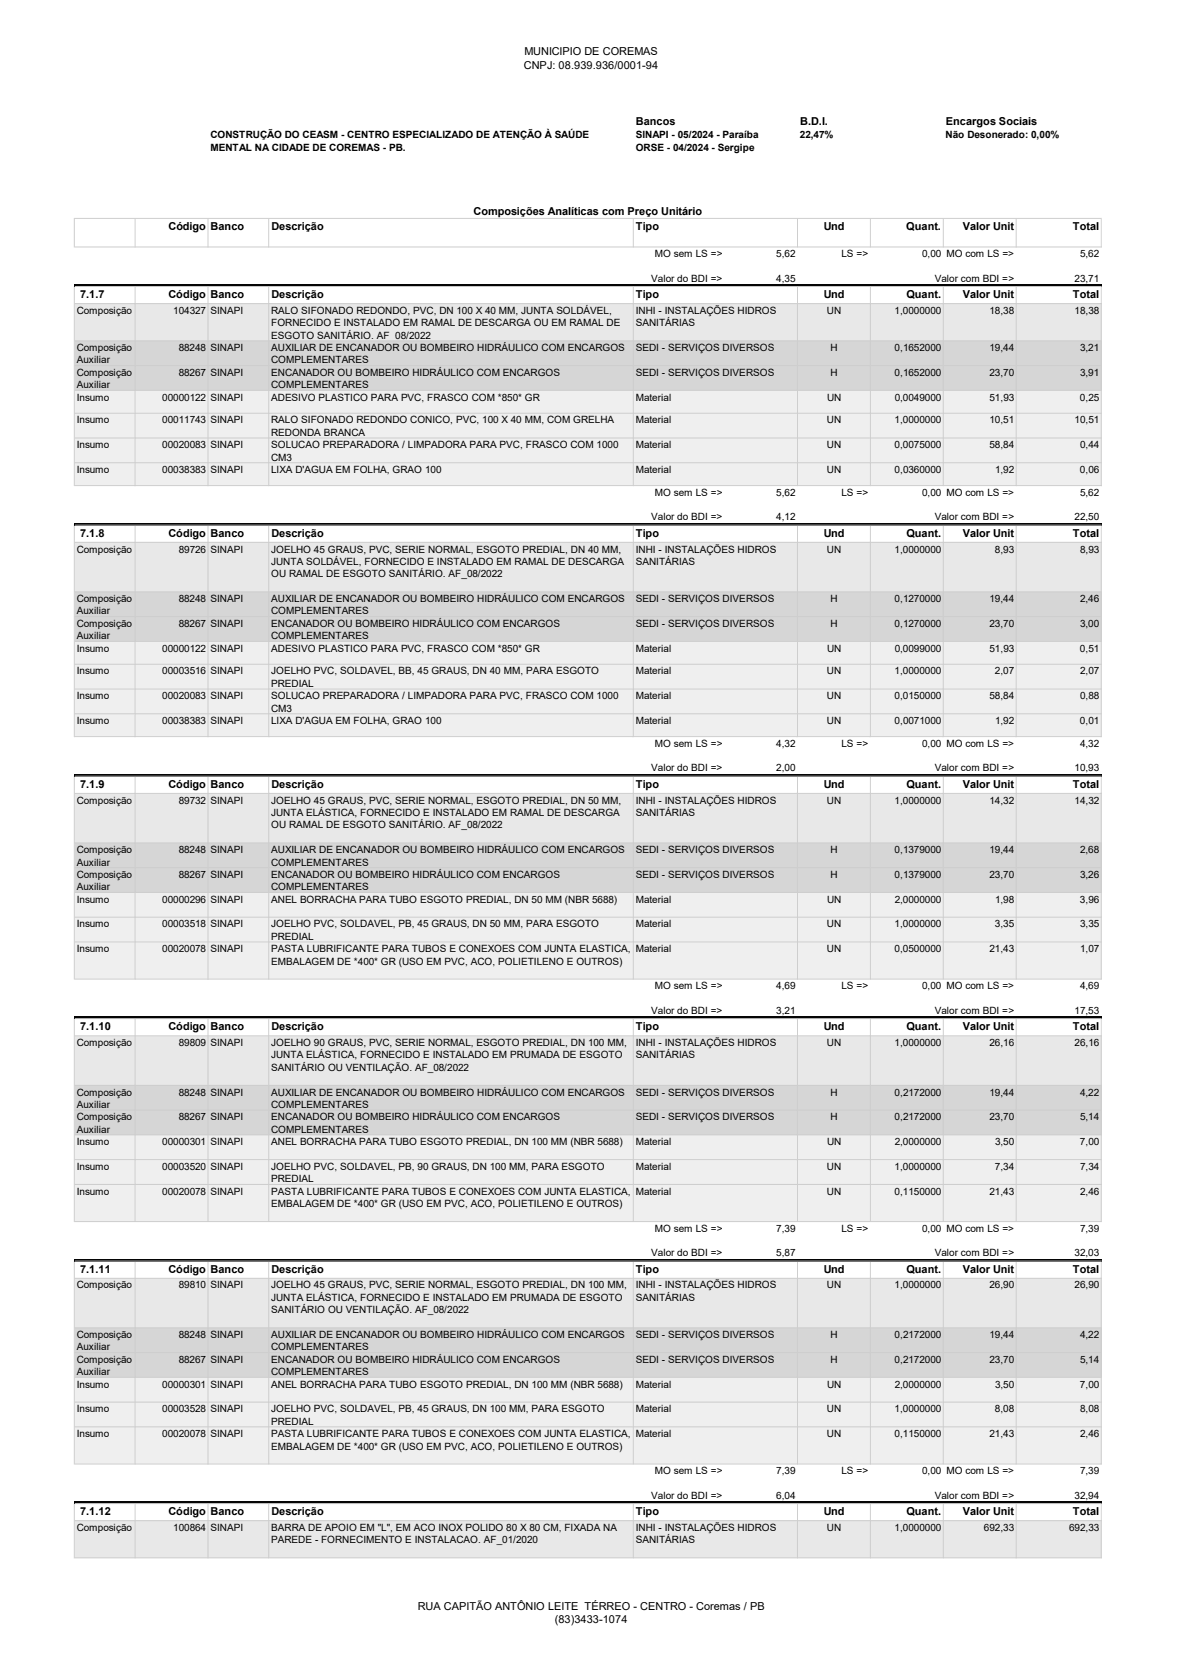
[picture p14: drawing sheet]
<svg xmlns="http://www.w3.org/2000/svg" width="210mm" height="297mm" viewBox="0 0 210 297" stroke-linecap="round" stroke-linejoin="round" font-family="sans-serif">
<defs><g id="words">
<g font-size="1.9">
<text x="93.2" y="9.8">MUNICIPIO DE COREMAS</text>
<text x="93.1" y="12.2">CNPJ: 08.939.936/0001-94</text>
<text x="113" y="22.2">Bancos</text>
<text x="142.2" y="22.2">B.D.I.</text>
<text x="168.1" y="22.2">Encargos Sociais</text>
<text x="29.9" y="40.9">Código Banco</text>
<text x="48.2" y="40.9">Descrição</text>
<text x="84.2" y="38.2">Composições Analíticas com Preço Unitário</text>
<text x="113" y="40.9">Tipo</text>
<text x="146.3" y="40.9">Und</text>
<text x="161" y="40.9">Quant.</text>
<text x="171.1" y="40.9">Valor Unit</text>
<text x="190.6" y="40.9">Total</text>
<text x="14.2" y="53">7.1.7</text>
<text x="29.9" y="53">Código Banco</text>
<text x="48.2" y="53">Descrição</text>
<text x="113" y="53">Tipo</text>
<text x="146.4" y="53">Und</text>
<text x="161" y="53">Quant.</text>
<text x="171.1" y="53">Valor Unit</text>
<text x="190.6" y="53">Total</text>
<text x="14.2" y="95.4">7.1.8</text>
<text x="29.9" y="95.4">Código Banco</text>
<text x="48.2" y="95.4">Descrição</text>
<text x="113" y="95.4">Tipo</text>
<text x="146.4" y="95.4">Und</text>
<text x="161" y="95.4">Quant.</text>
<text x="171.1" y="95.4">Valor Unit</text>
<text x="190.6" y="95.4">Total</text>
<text x="14.2" y="140">7.1.9</text>
<text x="29.9" y="140">Código Banco</text>
<text x="48.2" y="140">Descrição</text>
<text x="113" y="140">Tipo</text>
<text x="146.4" y="140">Und</text>
<text x="161" y="140">Quant.</text>
<text x="171.1" y="140">Valor Unit</text>
<text x="190.6" y="140">Total</text>
<text x="14.2" y="183.1">7.1.10</text>
<text x="29.9" y="183.1">Código Banco</text>
<text x="48.2" y="183.1">Descrição</text>
<text x="113" y="183.1">Tipo</text>
<text x="146.4" y="183.1">Und</text>
<text x="161" y="183.1">Quant.</text>
<text x="171.1" y="183.1">Valor Unit</text>
<text x="190.6" y="183.1">Total</text>
<text x="14.2" y="226.2">7.1.11</text>
<text x="29.9" y="226.2">Código Banco</text>
<text x="48.2" y="226.2">Descrição</text>
<text x="113" y="226.2">Tipo</text>
<text x="146.4" y="226.2">Und</text>
<text x="161" y="226.2">Quant.</text>
<text x="171.1" y="226.2">Valor Unit</text>
<text x="190.6" y="226.2">Total</text>
<text x="14.2" y="269.3">7.1.12</text>
<text x="29.9" y="269.3">Código Banco</text>
<text x="48.2" y="269.3">Descrição</text>
<text x="113" y="269.3">Tipo</text>
<text x="146.4" y="269.3">Und</text>
<text x="161" y="269.3">Quant.</text>
<text x="171.1" y="269.3">Valor Unit</text>
<text x="190.6" y="269.3">Total</text>
<text x="74.2" y="286.1">RUA CAPITÃO ANTÔNIO LEITE TÉRREO - CENTRO - Coremas / PB</text>
<text x="98.6" y="288.5">(83)3433-1074</text>
</g>
<g font-size="1.8">
<text x="37.4" y="24.6">CONSTRUÇÃO DO CEASM - CENTRO ESPECIALIZADO DE ATENÇÃO À SAÚDE</text>
<text x="37.4" y="26.9">MENTAL NA CIDADE DE COREMAS - PB.</text>
<text x="112.9" y="24.6">SINAPI - 05/2024 - Paraíba</text>
<text x="112.9" y="26.9">ORSE - 04/2024 - Sergipe</text>
<text x="142.1" y="24.6">22,47%</text>
<text x="168" y="24.6">Não Desonerado: 0,00%</text>
<text x="116.4" y="45.7">MO sem LS =&gt;</text>
<text x="137.9" y="45.7">5,62</text>
<text x="149.5" y="45.7">LS =&gt;</text>
<text x="163.8" y="45.7">0,00 MO com LS =&gt;</text>
<text x="191.9" y="45.7">5,62</text>
<text x="115.7" y="50">Valor do BDI =&gt;</text>
<text x="137.9" y="50">4,35</text>
<text x="166.1" y="50">Valor com BDI =&gt;</text>
<text x="190.9" y="50">23,71</text>
<text x="13.6" y="55.8">Composição</text>
<text x="30.8" y="55.8">104327 SINAPI</text>
<text x="48.2" y="58">FORNECIDO E INSTALADO EM RAMAL DE DESCARGA OU EM RAMAL DE</text>
<text x="48.2" y="55.8">RALO SIFONADO REDONDO, PVC, DN 100 X 40 MM, JUNTA SOLDÁVEL,</text>
<text x="112.9" y="55.8">INHI - INSTALAÇÕES HIDROS</text>
<text x="112.9" y="58">SANITÁRIAS</text>
<text x="146.9" y="55.8">UN</text>
<text x="159" y="55.8">1,0000000</text>
<text x="175.8" y="55.8">18,38</text>
<text x="190.9" y="55.8">18,38</text>
<text x="13.6" y="62.4">Composição</text>
<text x="13.6" y="64.6">Auxiliar</text>
<text x="31.8" y="62.4">88248 SINAPI</text>
<text x="48.2" y="62.4">AUXILIAR DE ENCANADOR OU BOMBEIRO HIDRÁULICO COM ENCARGOS</text>
<text x="48.2" y="60.2">ESGOTO SANITÁRIO. AF_08/2022</text>
<text x="48.2" y="64.6">COMPLEMENTARES</text>
<text x="112.9" y="62.4">SEDI - SERVIÇOS DIVERSOS</text>
<text x="147.6" y="62.4">H</text>
<text x="159" y="62.4">0,1652000</text>
<text x="175.8" y="62.4">19,44</text>
<text x="191.9" y="62.4">3,21</text>
<text x="13.6" y="66.8">Composição</text>
<text x="13.6" y="69">Auxiliar</text>
<text x="13.6" y="71.2">Insumo</text>
<text x="28.8" y="71.2">00000122 SINAPI</text>
<text x="31.8" y="66.8">88267 SINAPI</text>
<text x="48.2" y="71.2">ADESIVO PLASTICO PARA PVC, FRASCO COM *850* GR</text>
<text x="48.2" y="66.8">ENCANADOR OU BOMBEIRO HIDRÁULICO COM ENCARGOS</text>
<text x="48.2" y="69">COMPLEMENTARES</text>
<text x="112.9" y="66.8">SEDI - SERVIÇOS DIVERSOS</text>
<text x="112.9" y="71.2">Material</text>
<text x="146.9" y="71.2">UN</text>
<text x="147.6" y="66.8">H</text>
<text x="159" y="66.8">0,1652000</text>
<text x="159" y="71.2">0,0049000</text>
<text x="175.8" y="66.8">23,70</text>
<text x="175.8" y="71.2">51,93</text>
<text x="191.9" y="71.2">0,25</text>
<text x="191.9" y="66.8">3,91</text>
<text x="13.6" y="75.3">Insumo</text>
<text x="28.8" y="75.3">00011743 SINAPI</text>
<text x="48.2" y="75.3">RALO SIFONADO REDONDO CONICO, PVC, 100 X 40 MM, COM GRELHA</text>
<text x="48.2" y="77.5">REDONDA BRANCA</text>
<text x="112.9" y="75.3">Material</text>
<text x="146.9" y="75.3">UN</text>
<text x="159" y="75.3">1,0000000</text>
<text x="175.8" y="75.3">10,51</text>
<text x="190.9" y="75.3">10,51</text>
<text x="13.6" y="79.7">Insumo</text>
<text x="28.8" y="79.7">00020083 SINAPI</text>
<text x="48.2" y="79.7">SOLUCAO PREPARADORA / LIMPADORA PARA PVC, FRASCO COM 1000</text>
<text x="48.2" y="81.9">CM3</text>
<text x="112.9" y="79.7">Material</text>
<text x="146.9" y="79.7">UN</text>
<text x="159" y="79.7">0,0075000</text>
<text x="175.8" y="79.7">58,84</text>
<text x="191.9" y="79.7">0,44</text>
<text x="13.6" y="84.1">Insumo</text>
<text x="28.8" y="84.1">00038383 SINAPI</text>
<text x="48.2" y="84.1">LIXA D'AGUA EM FOLHA, GRAO 100</text>
<text x="112.9" y="84.1">Material</text>
<text x="116.4" y="88.1">MO sem LS =&gt;</text>
<text x="137.9" y="88.1">5,62</text>
<text x="146.9" y="84.1">UN</text>
<text x="149.5" y="88.1">LS =&gt;</text>
<text x="159" y="84.1">0,0360000</text>
<text x="163.8" y="88.1">0,00 MO com LS =&gt;</text>
<text x="176.8" y="84.1">1,92</text>
<text x="191.9" y="84.1">0,06</text>
<text x="191.9" y="88.1">5,62</text>
<text x="115.7" y="92.5">Valor do BDI =&gt;</text>
<text x="137.9" y="92.5">4,12</text>
<text x="166.1" y="92.5">Valor com BDI =&gt;</text>
<text x="190.9" y="92.5">22,50</text>
<text x="13.6" y="98.2">Composição</text>
<text x="31.7" y="98.2">89726 SINAPI</text>
<text x="48.2" y="98.2">JOELHO 45 GRAUS, PVC, SERIE NORMAL, ESGOTO PREDIAL, DN 40 MM,</text>
<text x="48.2" y="100.4">JUNTA SOLDÁVEL, FORNECIDO E INSTALADO EM RAMAL DE DESCARGA</text>
<text x="112.9" y="98.2">INHI - INSTALAÇÕES HIDROS</text>
<text x="112.9" y="100.4">SANITÁRIAS</text>
<text x="146.9" y="98.2">UN</text>
<text x="159" y="98.2">1,0000000</text>
<text x="176.8" y="98.2">8,93</text>
<text x="191.9" y="98.2">8,93</text>
<text x="13.6" y="107">Composição</text>
<text x="31.8" y="107">88248 SINAPI</text>
<text x="48.2" y="107">AUXILIAR DE ENCANADOR OU BOMBEIRO HIDRÁULICO COM ENCARGOS</text>
<text x="48.2" y="102.6">OU RAMAL DE ESGOTO SANITÁRIO. AF_08/2022</text>
<text x="112.9" y="107">SEDI - SERVIÇOS DIVERSOS</text>
<text x="147.6" y="107">H</text>
<text x="159" y="107">0,1270000</text>
<text x="175.8" y="107">19,44</text>
<text x="191.9" y="107">2,46</text>
<text x="13.6" y="109.2">Auxiliar</text>
<text x="13.6" y="111.4">Composição</text>
<text x="13.6" y="113.6">Auxiliar</text>
<text x="31.8" y="111.4">88267 SINAPI</text>
<text x="48.2" y="111.4">ENCANADOR OU BOMBEIRO HIDRÁULICO COM ENCARGOS</text>
<text x="48.2" y="109.2">COMPLEMENTARES</text>
<text x="48.2" y="113.6">COMPLEMENTARES</text>
<text x="112.9" y="111.4">SEDI - SERVIÇOS DIVERSOS</text>
<text x="147.6" y="111.4">H</text>
<text x="159" y="111.4">0,1270000</text>
<text x="175.8" y="111.4">23,70</text>
<text x="191.9" y="111.4">3,00</text>
<text x="13.6" y="115.8">Insumo</text>
<text x="13.6" y="119.9">Insumo</text>
<text x="28.8" y="115.8">00000122 SINAPI</text>
<text x="28.8" y="119.9">00003516 SINAPI</text>
<text x="48.2" y="115.8">ADESIVO PLASTICO PARA PVC, FRASCO COM *850* GR</text>
<text x="48.2" y="119.9">JOELHO PVC, SOLDAVEL, BB, 45 GRAUS, DN 40 MM, PARA ESGOTO</text>
<text x="112.9" y="119.9">Material</text>
<text x="112.9" y="115.8">Material</text>
<text x="146.9" y="119.9">UN</text>
<text x="146.9" y="115.8">UN</text>
<text x="159" y="119.9">1,0000000</text>
<text x="159" y="115.8">0,0099000</text>
<text x="175.8" y="115.8">51,93</text>
<text x="176.8" y="119.9">2,07</text>
<text x="191.9" y="115.8">0,51</text>
<text x="191.9" y="119.9">2,07</text>
<text x="13.6" y="124.3">Insumo</text>
<text x="28.8" y="124.3">00020083 SINAPI</text>
<text x="48.2" y="124.3">SOLUCAO PREPARADORA / LIMPADORA PARA PVC, FRASCO COM 1000</text>
<text x="48.2" y="122.1">PREDIAL</text>
<text x="112.9" y="124.3">Material</text>
<text x="146.9" y="124.3">UN</text>
<text x="159" y="124.3">0,0150000</text>
<text x="175.8" y="124.3">58,84</text>
<text x="191.9" y="124.3">0,88</text>
<text x="13.6" y="128.7">Insumo</text>
<text x="28.8" y="128.7">00038383 SINAPI</text>
<text x="48.2" y="128.7">LIXA D'AGUA EM FOLHA, GRAO 100</text>
<text x="48.2" y="126.5">CM3</text>
<text x="112.9" y="128.7">Material</text>
<text x="146.9" y="128.7">UN</text>
<text x="159" y="128.7">0,0071000</text>
<text x="176.8" y="128.7">1,92</text>
<text x="191.9" y="128.7">0,01</text>
<text x="115.7" y="137.1">Valor do BDI =&gt;</text>
<text x="116.4" y="132.8">MO sem LS =&gt;</text>
<text x="137.9" y="137.1">2,00</text>
<text x="137.9" y="132.8">4,32</text>
<text x="149.5" y="132.8">LS =&gt;</text>
<text x="163.8" y="132.8">0,00 MO com LS =&gt;</text>
<text x="166.1" y="137.1">Valor com BDI =&gt;</text>
<text x="190.9" y="137.1">10,93</text>
<text x="191.9" y="132.8">4,32</text>
<text x="13.6" y="142.8">Composição</text>
<text x="31.7" y="142.8">89732 SINAPI</text>
<text x="48.2" y="142.8">JOELHO 45 GRAUS, PVC, SERIE NORMAL, ESGOTO PREDIAL, DN 50 MM,</text>
<text x="112.9" y="142.8">INHI - INSTALAÇÕES HIDROS</text>
<text x="146.9" y="142.8">UN</text>
<text x="159" y="142.8">1,0000000</text>
<text x="175.8" y="142.8">14,32</text>
<text x="190.9" y="142.8">14,32</text>
<text x="48.2" y="145">JUNTA ELÁSTICA, FORNECIDO E INSTALADO EM RAMAL DE DESCARGA</text>
<text x="48.2" y="147.2">OU RAMAL DE ESGOTO SANITÁRIO. AF_08/2022</text>
<text x="112.9" y="145">SANITÁRIAS</text>
<text x="13.6" y="151.6">Composição</text>
<text x="13.6" y="153.8">Auxiliar</text>
<text x="31.8" y="151.6">88248 SINAPI</text>
<text x="48.2" y="151.6">AUXILIAR DE ENCANADOR OU BOMBEIRO HIDRÁULICO COM ENCARGOS</text>
<text x="48.2" y="153.8">COMPLEMENTARES</text>
<text x="112.9" y="151.6">SEDI - SERVIÇOS DIVERSOS</text>
<text x="147.6" y="151.6">H</text>
<text x="159" y="151.6">0,1379000</text>
<text x="175.8" y="151.6">19,44</text>
<text x="191.9" y="151.6">2,68</text>
<text x="13.6" y="156">Composição</text>
<text x="13.6" y="158.2">Auxiliar</text>
<text x="13.6" y="160.4">Insumo</text>
<text x="28.8" y="160.4">00000296 SINAPI</text>
<text x="31.8" y="156">88267 SINAPI</text>
<text x="48.2" y="160.4">ANEL BORRACHA PARA TUBO ESGOTO PREDIAL, DN 50 MM (NBR 5688)</text>
<text x="48.2" y="156">ENCANADOR OU BOMBEIRO HIDRÁULICO COM ENCARGOS</text>
<text x="48.2" y="158.2">COMPLEMENTARES</text>
<text x="112.9" y="156">SEDI - SERVIÇOS DIVERSOS</text>
<text x="112.9" y="160.4">Material</text>
<text x="146.9" y="160.4">UN</text>
<text x="147.6" y="156">H</text>
<text x="159" y="156">0,1379000</text>
<text x="159" y="160.4">2,0000000</text>
<text x="175.8" y="156">23,70</text>
<text x="176.8" y="160.4">1,98</text>
<text x="191.9" y="160.4">3,96</text>
<text x="191.9" y="156">3,26</text>
<text x="13.6" y="164.8">Insumo</text>
<text x="28.8" y="164.8">00003518 SINAPI</text>
<text x="48.2" y="164.8">JOELHO PVC, SOLDAVEL, PB, 45 GRAUS, DN 50 MM, PARA ESGOTO</text>
<text x="48.2" y="167">PREDIAL</text>
<text x="112.9" y="164.8">Material</text>
<text x="146.9" y="164.8">UN</text>
<text x="159" y="164.8">1,0000000</text>
<text x="176.8" y="164.8">3,35</text>
<text x="191.9" y="164.8">3,35</text>
<text x="13.6" y="169.2">Insumo</text>
<text x="28.8" y="169.2">00020078 SINAPI</text>
<text x="48.2" y="169.2">PASTA LUBRIFICANTE PARA TUBOS E CONEXOES COM JUNTA ELASTICA,</text>
<text x="48.2" y="171.4">EMBALAGEM DE *400* GR (USO EM PVC, ACO, POLIETILENO E OUTROS)</text>
<text x="112.9" y="169.2">Material</text>
<text x="146.9" y="169.2">UN</text>
<text x="159" y="169.2">0,0500000</text>
<text x="175.8" y="169.2">21,43</text>
<text x="191.9" y="169.2">1,07</text>
<text x="116.4" y="175.9">MO sem LS =&gt;</text>
<text x="137.9" y="175.9">4,69</text>
<text x="149.5" y="175.9">LS =&gt;</text>
<text x="163.8" y="175.9">0,00 MO com LS =&gt;</text>
<text x="191.9" y="175.9">4,69</text>
<text x="13.6" y="185.9">Composição</text>
<text x="31.7" y="185.9">89809 SINAPI</text>
<text x="48.2" y="185.9">JOELHO 90 GRAUS, PVC, SERIE NORMAL, ESGOTO PREDIAL, DN 100 MM,</text>
<text x="112.9" y="185.9">INHI - INSTALAÇÕES HIDROS</text>
<text x="115.7" y="180.2">Valor do BDI =&gt;</text>
<text x="137.9" y="180.2">3,21</text>
<text x="146.9" y="185.9">UN</text>
<text x="159" y="185.9">1,0000000</text>
<text x="166.1" y="180.2">Valor com BDI =&gt;</text>
<text x="175.8" y="185.9">26,16</text>
<text x="190.9" y="180.2">17,53</text>
<text x="190.9" y="185.9">26,16</text>
<text x="48.2" y="188.1">JUNTA ELÁSTICA, FORNECIDO E INSTALADO EM PRUMADA DE ESGOTO</text>
<text x="48.2" y="190.3">SANITÁRIO OU VENTILAÇÃO. AF_08/2022</text>
<text x="112.9" y="188.1">SANITÁRIAS</text>
<text x="13.6" y="194.7">Composição</text>
<text x="13.6" y="196.9">Auxiliar</text>
<text x="31.8" y="194.7">88248 SINAPI</text>
<text x="48.2" y="194.7">AUXILIAR DE ENCANADOR OU BOMBEIRO HIDRÁULICO COM ENCARGOS</text>
<text x="48.2" y="196.9">COMPLEMENTARES</text>
<text x="112.9" y="194.7">SEDI - SERVIÇOS DIVERSOS</text>
<text x="147.6" y="194.7">H</text>
<text x="159" y="194.7">0,2172000</text>
<text x="175.8" y="194.7">19,44</text>
<text x="191.9" y="194.7">4,22</text>
<text x="13.6" y="199.1">Composição</text>
<text x="13.6" y="201.3">Auxiliar</text>
<text x="13.6" y="203.5">Insumo</text>
<text x="28.8" y="203.5">00000301 SINAPI</text>
<text x="31.8" y="199.1">88267 SINAPI</text>
<text x="48.2" y="203.5">ANEL BORRACHA PARA TUBO ESGOTO PREDIAL, DN 100 MM (NBR 5688)</text>
<text x="48.2" y="199.1">ENCANADOR OU BOMBEIRO HIDRÁULICO COM ENCARGOS</text>
<text x="48.2" y="201.3">COMPLEMENTARES</text>
<text x="112.9" y="199.1">SEDI - SERVIÇOS DIVERSOS</text>
<text x="112.9" y="203.5">Material</text>
<text x="146.9" y="203.5">UN</text>
<text x="147.6" y="199.1">H</text>
<text x="159" y="199.1">0,2172000</text>
<text x="159" y="203.5">2,0000000</text>
<text x="175.8" y="199.1">23,70</text>
<text x="176.8" y="203.5">3,50</text>
<text x="191.9" y="203.5">7,00</text>
<text x="191.9" y="199.1">5,14</text>
<text x="13.6" y="207.9">Insumo</text>
<text x="28.8" y="207.9">00003520 SINAPI</text>
<text x="48.2" y="207.9">JOELHO PVC, SOLDAVEL, PB, 90 GRAUS, DN 100 MM, PARA ESGOTO</text>
<text x="112.9" y="207.9">Material</text>
<text x="146.9" y="207.9">UN</text>
<text x="159" y="207.9">1,0000000</text>
<text x="176.8" y="207.9">7,34</text>
<text x="191.9" y="207.9">7,34</text>
<text x="13.6" y="212.3">Insumo</text>
<text x="28.8" y="212.3">00020078 SINAPI</text>
<text x="48.2" y="210.1">PREDIAL</text>
<text x="48.2" y="212.3">PASTA LUBRIFICANTE PARA TUBOS E CONEXOES COM JUNTA ELASTICA,</text>
<text x="48.2" y="214.5">EMBALAGEM DE *400* GR (USO EM PVC, ACO, POLIETILENO E OUTROS)</text>
<text x="112.9" y="212.3">Material</text>
<text x="146.9" y="212.3">UN</text>
<text x="159" y="212.3">0,1150000</text>
<text x="175.8" y="212.3">21,43</text>
<text x="191.9" y="212.3">2,46</text>
<text x="116.4" y="218.9">MO sem LS =&gt;</text>
<text x="137.9" y="218.9">7,39</text>
<text x="149.5" y="218.9">LS =&gt;</text>
<text x="163.8" y="218.9">0,00 MO com LS =&gt;</text>
<text x="191.9" y="218.9">7,39</text>
<text x="115.7" y="223.3">Valor do BDI =&gt;</text>
<text x="137.9" y="223.3">5,87</text>
<text x="166.1" y="223.3">Valor com BDI =&gt;</text>
<text x="190.9" y="223.3">32,03</text>
<text x="13.6" y="229">Composição</text>
<text x="31.7" y="229">89810 SINAPI</text>
<text x="48.2" y="229">JOELHO 45 GRAUS, PVC, SERIE NORMAL, ESGOTO PREDIAL, DN 100 MM,</text>
<text x="48.2" y="231.2">JUNTA ELÁSTICA, FORNECIDO E INSTALADO EM PRUMADA DE ESGOTO</text>
<text x="48.2" y="233.4">SANITÁRIO OU VENTILAÇÃO. AF_08/2022</text>
<text x="112.9" y="229">INHI - INSTALAÇÕES HIDROS</text>
<text x="112.9" y="231.2">SANITÁRIAS</text>
<text x="146.9" y="229">UN</text>
<text x="159" y="229">1,0000000</text>
<text x="175.8" y="229">26,90</text>
<text x="190.9" y="229">26,90</text>
<text x="13.6" y="237.8">Composição</text>
<text x="31.8" y="237.8">88248 SINAPI</text>
<text x="48.2" y="237.8">AUXILIAR DE ENCANADOR OU BOMBEIRO HIDRÁULICO COM ENCARGOS</text>
<text x="112.9" y="237.8">SEDI - SERVIÇOS DIVERSOS</text>
<text x="147.6" y="237.8">H</text>
<text x="159" y="237.8">0,2172000</text>
<text x="175.8" y="237.8">19,44</text>
<text x="191.9" y="237.8">4,22</text>
<text x="13.6" y="240">Auxiliar</text>
<text x="13.6" y="242.2">Composição</text>
<text x="13.6" y="244.4">Auxiliar</text>
<text x="31.8" y="242.2">88267 SINAPI</text>
<text x="48.2" y="242.2">ENCANADOR OU BOMBEIRO HIDRÁULICO COM ENCARGOS</text>
<text x="48.2" y="240">COMPLEMENTARES</text>
<text x="48.2" y="244.4">COMPLEMENTARES</text>
<text x="112.9" y="242.2">SEDI - SERVIÇOS DIVERSOS</text>
<text x="147.6" y="242.2">H</text>
<text x="159" y="242.2">0,2172000</text>
<text x="175.8" y="242.2">23,70</text>
<text x="191.9" y="242.2">5,14</text>
<text x="13.6" y="246.6">Insumo</text>
<text x="13.6" y="251">Insumo</text>
<text x="28.8" y="246.6">00000301 SINAPI</text>
<text x="28.8" y="251">00003528 SINAPI</text>
<text x="48.2" y="246.6">ANEL BORRACHA PARA TUBO ESGOTO PREDIAL, DN 100 MM (NBR 5688)</text>
<text x="48.2" y="251">JOELHO PVC, SOLDAVEL, PB, 45 GRAUS, DN 100 MM, PARA ESGOTO</text>
<text x="112.9" y="246.6">Material</text>
<text x="112.9" y="251">Material</text>
<text x="146.9" y="251">UN</text>
<text x="146.9" y="246.6">UN</text>
<text x="159" y="251">1,0000000</text>
<text x="159" y="246.6">2,0000000</text>
<text x="176.8" y="251">8,08</text>
<text x="176.8" y="246.6">3,50</text>
<text x="191.9" y="246.6">7,00</text>
<text x="191.9" y="251">8,08</text>
<text x="13.6" y="255.4">Insumo</text>
<text x="28.8" y="255.4">00020078 SINAPI</text>
<text x="48.2" y="253.2">PREDIAL</text>
<text x="48.2" y="255.4">PASTA LUBRIFICANTE PARA TUBOS E CONEXOES COM JUNTA ELASTICA,</text>
<text x="48.2" y="257.6">EMBALAGEM DE *400* GR (USO EM PVC, ACO, POLIETILENO E OUTROS)</text>
<text x="112.9" y="255.4">Material</text>
<text x="146.9" y="255.4">UN</text>
<text x="159" y="255.4">0,1150000</text>
<text x="175.8" y="255.4">21,43</text>
<text x="191.9" y="255.4">2,46</text>
<text x="116.4" y="262">MO sem LS =&gt;</text>
<text x="137.9" y="262">7,39</text>
<text x="149.5" y="262">LS =&gt;</text>
<text x="163.8" y="262">0,00 MO com LS =&gt;</text>
<text x="191.9" y="262">7,39</text>
<text x="115.7" y="266.4">Valor do BDI =&gt;</text>
<text x="137.9" y="266.4">6,04</text>
<text x="166.1" y="266.4">Valor com BDI =&gt;</text>
<text x="190.9" y="266.4">32,94</text>
<text x="13.6" y="272.1">Composição</text>
<text x="30.8" y="272.1">100864 SINAPI</text>
<text x="48.2" y="274.3">PAREDE - FORNECIMENTO E INSTALACAO. AF_01/2020</text>
<text x="48.2" y="272.1">BARRA DE APOIO EM &quot;L&quot;, EM ACO INOX POLIDO 80 X 80 CM, FIXADA NA</text>
<text x="112.9" y="272.1">INHI - INSTALAÇÕES HIDROS</text>
<text x="112.9" y="274.3">SANITÁRIAS</text>
<text x="146.9" y="272.1">UN</text>
<text x="159" y="272.1">1,0000000</text>
<text x="174.8" y="272.1">692,33</text>
<text x="189.9" y="272.1">692,33</text>
</g>
</g></defs>
<g fill="#ccc">
<path d="M13.1 38.7h.2v5.3h-.2zM23.9 38.9h.2v5.1h-.2zM36.9 38.9h.1v5.1h-.1zM47.7 38.9h.1v5.1h-.1zM112.4 38.9h.2v5.1h-.2zM141.6 38.9h.2v5.1h-.2zM154.6 38.9h.1v5.1h-.1zM167.5 38.9h.2v5.1h-.2zM180.5 38.9h.1v5.1h-.1zM195.6 38.9h.1v5.1h-.1z" fill-rule="evenodd"/>
<path d="M13.3 38.7h182.4v.2h-182.4zM13.3 43.8h182.4v.2h-182.4z" fill-rule="evenodd"/>
</g>
<path d="M13.4 44.1h182.3v6.7h-182.3z" fill="#fff"/>
<path d="M13.4 50.9h182.3" fill="none" stroke="#dff0d8" stroke-width=".21"/>
<path d="M13.4 50.9h182.3v3.1h-182.3z" fill="#fff"/>
<path d="M13.4 54h182.3v6.6h-182.3z" fill="#dff0d8"/>
<path d="M13.4 60.6h182.3v8.8h-182.3z" fill="#d6d6d6"/>
<path d="M13.4 69.4h182.3v17h-182.3z" fill="#efefef"/>
<path d="M13.4 86.3h182.3v6.9h-182.3z" fill="#fff"/>
<path d="M13.4 93.3h182.3" fill="none" stroke="#dff0d8" stroke-width=".21"/>
<path d="M13.4 93.3h182.3v3.1h-182.3z" fill="#fff"/>
<path d="M13.4 96.4h182.3v8.8h-182.3z" fill="#dff0d8"/>
<path d="M13.4 105.2h182.3v8.8h-182.3z" fill="#d6d6d6"/>
<path d="M13.4 114h182.3v17h-182.3z" fill="#efefef"/>
<path d="M13.4 130.9h182.3v6.9h-182.3z" fill="#fff"/>
<path d="M13.4 137.9h182.3" fill="none" stroke="#dff0d8" stroke-width=".21"/>
<path d="M13.4 138h182.3v3.1h-182.3z" fill="#fff"/>
<path d="M13.4 141h182.3v8.9h-182.3z" fill="#dff0d8"/>
<path d="M13.4 149.8h182.3v8.9h-182.3z" fill="#d6d6d6"/>
<path d="M13.4 158.6h182.3v15.5h-182.3z" fill="#efefef"/>
<path d="M13.4 174h182.3v6.9h-182.3z" fill="#fff"/>
<path d="M13.4 181h182.3" fill="none" stroke="#dff0d8" stroke-width=".21"/>
<path d="M13.4 181.1h182.3v3h-182.3z" fill="#fff"/>
<path d="M13.4 184.1h182.3v8.9h-182.3z" fill="#dff0d8"/>
<path d="M13.4 192.9h182.3v8.9h-182.3z" fill="#d6d6d6"/>
<path d="M13.4 201.7h182.3v15.5h-182.3z" fill="#efefef"/>
<path d="M13.4 217.1h182.3v6.9h-182.3z" fill="#fff"/>
<path d="M13.4 224.1h182.3" fill="none" stroke="#dff0d8" stroke-width=".21"/>
<path d="M13.4 224.2h182.3v3h-182.3z" fill="#fff"/>
<path d="M13.4 227.2h182.3v8.9h-182.3z" fill="#dff0d8"/>
<path d="M13.4 236h182.3v8.9h-182.3z" fill="#d6d6d6"/>
<path d="M13.4 244.8h182.3v15.5h-182.3z" fill="#efefef"/>
<path d="M13.4 260.2h182.3v6.9h-182.3z" fill="#fff"/>
<path d="M13.4 267.2h182.3" fill="none" stroke="#dff0d8" stroke-width=".21"/>
<path d="M13.4 267.3h182.3v3h-182.3z" fill="#fff"/>
<path d="M13.4 270.3h182.3v6.6h-182.3z" fill="#dff0d8"/>
<path d="M13.1 50.8h.2v35.6h-.2zM23.9 51h.2v35.4h-.2zM36.9 51h.1v35.4h-.1zM47.7 51h.1v35.4h-.1zM112.4 51h.2v35.4h-.2zM141.6 51h.2v35.4h-.2zM154.6 51h.1v35.4h-.1zM167.5 51h.2v35.4h-.2zM180.5 51h.1v35.4h-.1zM195.6 51h.1v35.4h-.1zM13.1 93.3h.2v37.7h-.2zM23.9 93.4h.2v37.6h-.2zM36.9 93.4h.1v37.6h-.1zM47.7 93.4h.1v37.6h-.1zM112.4 93.4h.2v37.6h-.2zM141.6 93.4h.2v37.6h-.2zM154.6 93.4h.1v37.6h-.1zM167.5 93.4h.2v37.6h-.2zM180.5 93.4h.1v37.6h-.1zM195.6 93.4h.1v37.6h-.1zM13.1 137.9h.2v36.2h-.2zM23.9 138h.2v36.1h-.2zM36.9 138h.1v36.1h-.1zM47.7 138h.1v36.1h-.1zM112.4 138h.2v36.1h-.2zM141.6 138h.2v36.1h-.2zM154.6 138h.1v36.1h-.1zM167.5 138h.2v36.1h-.2zM180.5 138h.1v36.1h-.1zM195.6 138h.1v36.1h-.1zM13.1 181h.2v36.2h-.2zM23.9 181.1h.2v36.1h-.2zM36.9 181.1h.1v36.1h-.1zM47.7 181.1h.1v36.1h-.1zM112.4 181.1h.2v36.1h-.2zM141.6 181.1h.2v36.1h-.2zM154.6 181.1h.1v36.1h-.1zM167.5 181.1h.2v36.1h-.2zM180.5 181.1h.1v36.1h-.1zM195.6 181.1h.1v36.1h-.1zM13.1 224.1h.2v36.2h-.2zM23.9 224.2h.2v36.1h-.2zM36.9 224.2h.1v36.1h-.1zM47.7 224.2h.1v36.1h-.1zM112.4 224.2h.2v36.1h-.2zM141.6 224.2h.2v36.1h-.2zM154.6 224.2h.1v36.1h-.1zM167.5 224.2h.2v36.1h-.2zM180.5 224.2h.1v36.1h-.1zM195.6 224.2h.1v36.1h-.1zM13.1 267.2h.2v9.8h-.2zM23.9 267.3h.2v9.7h-.2zM36.9 267.3h.1v9.7h-.1zM47.7 267.3h.1v9.7h-.1zM112.4 267.3h.2v9.7h-.2zM141.6 267.3h.2v9.7h-.2zM154.6 267.3h.1v9.7h-.1zM167.5 267.3h.2v9.7h-.2zM180.5 267.3h.1v9.7h-.1zM195.6 267.3h.1v9.7h-.1z" fill-rule="evenodd" fill="#ccc"/>
<path d="M13.2 50.5h182.5v.5h-182.5z" fill="#000"/>
<path d="M13.3 50.8h182.4v.2h-182.4zM13.3 53.9h182.4v.2h-182.4zM13.3 60.5h182.4v.2h-182.4zM13.3 64.9h182.4v.2h-182.4zM13.3 69.3h182.4v.2h-182.4zM13.3 73.4h182.4v.1h-182.4zM13.3 77.8h182.4v.1h-182.4zM13.3 82.2h182.4v.1h-182.4zM13.3 86.2h182.4v.2h-182.4z" fill-rule="evenodd" fill="#ccc"/>
<path d="M13.2 92.9h182.5v.5h-182.5z" fill="#000"/>
<path d="M13.3 93.3h182.4v.1h-182.4zM13.3 96.3h182.4v.2h-182.4zM13.3 105.1h182.4v.2h-182.4zM13.3 109.5h182.4v.2h-182.4zM13.3 113.9h182.4v.2h-182.4zM13.3 118h182.4v.2h-182.4zM13.3 122.4h182.4v.2h-182.4zM13.3 126.8h182.4v.2h-182.4zM13.3 130.9h182.4v.1h-182.4z" fill-rule="evenodd" fill="#ccc"/>
<path d="M13.2 137.5h182.5v.5h-182.5z" fill="#000"/>
<path d="M13.3 137.9h182.4v.1h-182.4zM13.3 140.9h182.4v.2h-182.4zM13.3 149.7h182.4v.2h-182.4zM13.3 154.1h182.4v.2h-182.4zM13.3 158.5h182.4v.2h-182.4zM13.3 162.9h182.4v.2h-182.4zM13.3 167.3h182.4v.2h-182.4zM13.3 173.9h182.4v.2h-182.4z" fill-rule="evenodd" fill="#ccc"/>
<path d="M13.2 180.6h182.5v.5h-182.5z" fill="#000"/>
<path d="M13.3 181h182.4v.1h-182.4zM13.3 184h182.4v.2h-182.4zM13.3 192.8h182.4v.2h-182.4zM13.3 197.2h182.4v.2h-182.4zM13.3 201.6h182.4v.2h-182.4zM13.3 206h182.4v.2h-182.4zM13.3 210.4h182.4v.2h-182.4zM13.3 217h182.4v.2h-182.4z" fill-rule="evenodd" fill="#ccc"/>
<path d="M13.2 223.7h182.5v.5h-182.5z" fill="#000"/>
<path d="M13.3 224.1h182.4v.1h-182.4zM13.3 227.1h182.4v.2h-182.4zM13.3 235.9h182.4v.2h-182.4zM13.3 240.3h182.4v.2h-182.4zM13.3 244.7h182.4v.2h-182.4zM13.3 249.1h182.4v.2h-182.4zM13.3 253.5h182.4v.2h-182.4zM13.3 260.1h182.4v.2h-182.4z" fill-rule="evenodd" fill="#ccc"/>
<path d="M13.2 266.8h182.5v.5h-182.5z" fill="#000"/>
<path d="M13.3 267.2h182.4v.1h-182.4zM13.3 270.2h182.4v.2h-182.4zM13.3 276.8h182.4v.2h-182.4z" fill-rule="evenodd" fill="#ccc"/>
<use href="#words"/>
</svg>
